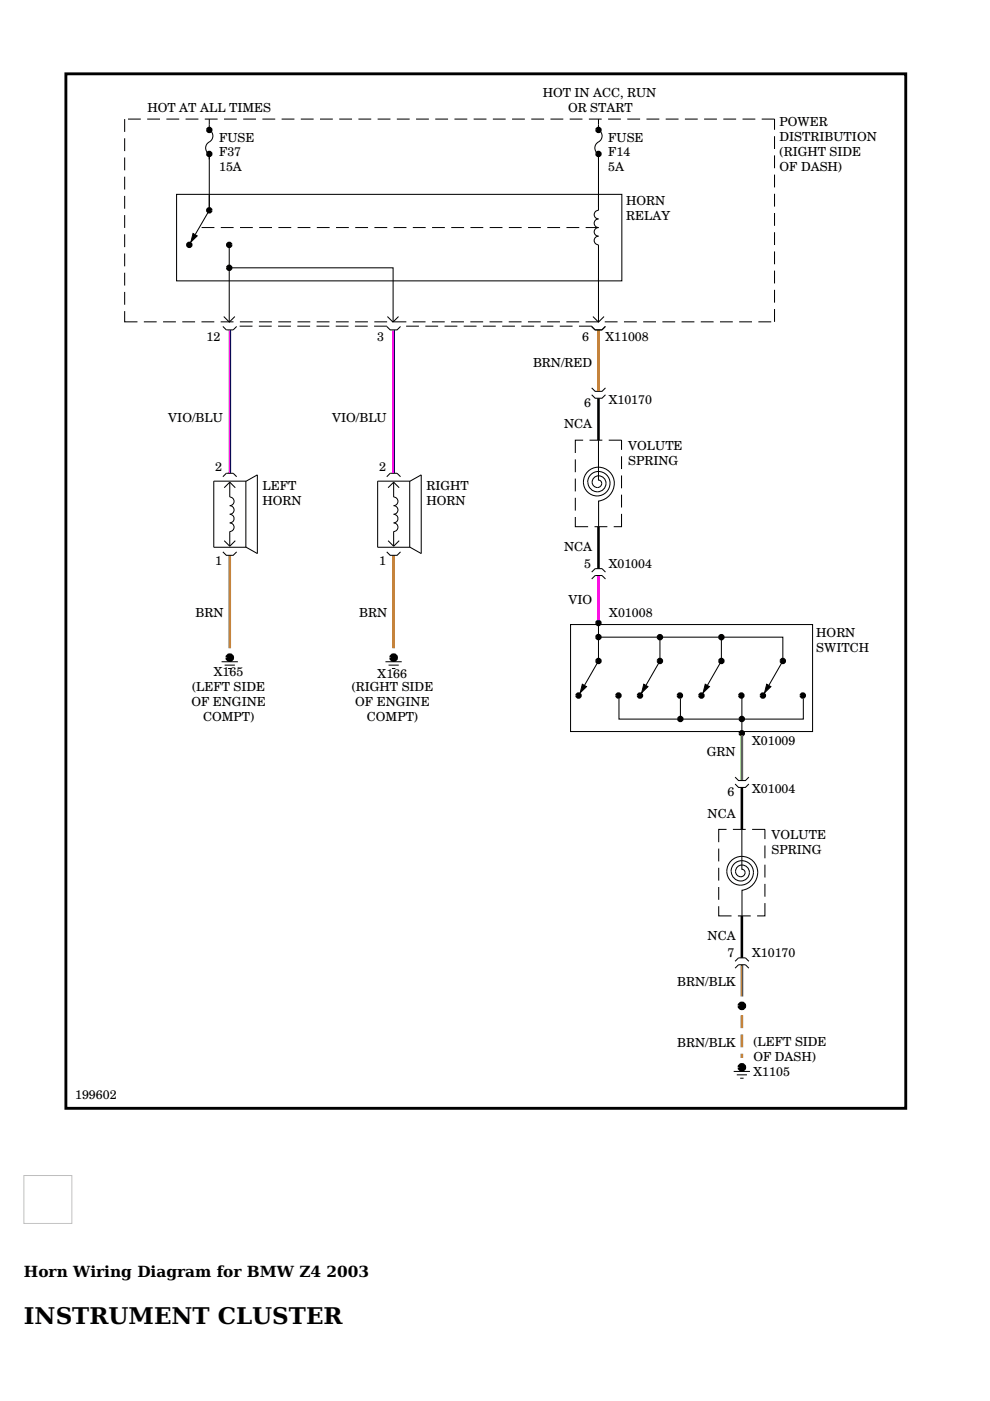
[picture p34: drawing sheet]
<svg xmlns="http://www.w3.org/2000/svg" width="210mm" height="297mm" viewBox="0 0 210 297" stroke-linecap="round" stroke-linejoin="round" font-family="sans-serif">
<defs><g id="words">
<text font-size="4.9" x="5.1" y="280.7">INSTRUMENT CLUSTER</text>
<g font-size="3.3">
<text x="5.1" y="270.8">Horn Wiring Diagram for BMW Z4</text>
<text x="69.3" y="270.8">2003</text>
</g>
<g font-size="2.6">
<text x="31.3" y="23.7">HOT AT ALL TIMES</text>
<text x="115.1" y="20.6">HOT IN ACC, RUN</text>
<text x="120.4" y="23.7">OR START</text>
<text x="165.3" y="29.9">DISTRIBUTION</text>
<text x="165.3" y="26.7">POWER</text>
<text x="46.5" y="33.2">F37</text>
<text x="46.5" y="30">FUSE</text>
<text x="129" y="30">FUSE</text>
<text x="129" y="33.2">F14</text>
<text x="165.3" y="33">(RIGHT SIDE</text>
<text x="46.5" y="36.3">15A</text>
<text x="129" y="36.3">5A</text>
<text x="165.3" y="36.2">OF DASH)</text>
<text x="132.7" y="46.6">RELAY</text>
<text x="132.7" y="43.4">HORN</text>
<text x="43.8" y="72.2">12</text>
<text x="80" y="72.2">3</text>
<text x="113" y="77.8">BRN/RED</text>
<text x="123.4" y="72.2">6</text>
<text x="128.4" y="72.3">X11008</text>
<text x="35.7" y="89.4">VIO/BLU</text>
<text x="70.4" y="89.4">VIO/BLU</text>
<text x="123.9" y="86.3">6</text>
<text x="129.1" y="85.6">X10170</text>
<text x="119.6" y="90.8">NCA</text>
<text x="133.2" y="95.4">VOLUTE</text>
<text x="45.6" y="99.8">2</text>
<text x="80.4" y="99.8">2</text>
<text x="133.2" y="98.5">SPRING</text>
<text x="55.7" y="107.2">HORN</text>
<text x="55.7" y="104">LEFT</text>
<text x="90.4" y="104">RIGHT</text>
<text x="90.4" y="107.2">HORN</text>
<text x="45.6" y="119.8">1</text>
<text x="80.4" y="119.8">1</text>
<text x="119.6" y="116.9">NCA</text>
<text x="123.9" y="120.4">5</text>
<text x="129.1" y="120.4">X01004</text>
<text x="41.4" y="130.8">BRN</text>
<text x="76.2" y="130.8">BRN</text>
<text x="120.5" y="128.1">VIO</text>
<text x="129.2" y="130.8">X01008</text>
<text x="173.1" y="135.1">HORN</text>
<text x="45.3" y="143.4">X165</text>
<text x="80.1" y="143.7">X166</text>
<text x="173.1" y="138.3">SWITCH</text>
<text x="40.6" y="149.7">OF ENGINE</text>
<text x="40.7" y="146.6">(LEFT SIDE</text>
<text x="74.6" y="146.6">(RIGHT SIDE</text>
<text x="75.3" y="149.7">OF ENGINE</text>
<text x="43.1" y="152.9">COMPT)</text>
<text x="77.8" y="152.9">COMPT)</text>
<text x="149.9" y="160.3">GRN</text>
<text x="159.5" y="158">X01009</text>
<text x="150" y="173.3">NCA</text>
<text x="154.3" y="168.9">6</text>
<text x="159.5" y="168.1">X01004</text>
<text x="163.6" y="177.9">VOLUTE</text>
<text x="163.6" y="181">SPRING</text>
<text x="150" y="199.4">NCA</text>
<text x="154.3" y="202.9">7</text>
<text x="159.5" y="202.9">X10170</text>
<text x="143.6" y="209">BRN/BLK</text>
<text x="159.8" y="221.9">(LEFT SIDE</text>
<text x="143.6" y="222">BRN/BLK</text>
<text x="159.8" y="225">OF DASH)</text>
<text x="15.9" y="233">199602</text>
<text x="159.8" y="228.2">X1105</text>
</g>
</g></defs>
<g fill="none" stroke="#000" stroke-width=".22">
<path d="M26.4 25.2v2.8M26.4 29.3v2.7M26.4 33.4v2.7M26.4 37.5v2.7M27.1 25.2h2.8M31.2 25.2h2.7M35.3 25.2h2.7M39.4 25.2h2.7M43.4 25.2h2.7M44.4 25.2v2.4a1.52 1.52 0 0 1 .7 1.4 1.52 1.52 0 0 1-1 1.3 1.44 1.44 0 0 0 .3 2.3v12l-3 5.2M47.5 25.2h2.7M51.6 25.2h2.7"/>
<path d="M55.6 25.2h2.8M59.7 25.2h2.7M63.8 25.2h2.7M67.9 25.2h2.7M71.9 25.2h2.7M76 25.2h2.7M80.1 25.2h2.7M84.1 25.2h2.8M88.2 25.2h2.7M92.3 25.2h2.7M96.4 25.2h2.7M100.4 25.2h2.7"/>
<path d="M104.5 25.2h2.7M108.6 25.2h2.7M112.6 25.2h2.8M116.7 25.2h2.7M120.8 25.2h2.7M124.9 25.2h2.7M126.9 25.2v2.4a1.52 1.52 0 0 1 .7 1.4 1.52 1.52 0 0 1-1 1.3 1.44 1.44 0 0 0 .3 2.3v12a.91 .91 0 0 0-.9 .9 .91 .91 0 0 0 .9 .9 .91 .91 0 0 0-.9 .9 .91 .91 0 0 0 .9 .9 .91 .91 0 0 0-.9 1 .91 .91 0 0 0 .9 .9 .91 .91 0 0 0-.9 .9 .91 .91 0 0 0 .9 .9M128.9 25.2h2.7M133 25.2h2.7M137.1 25.2h2.7M141.1 25.2h2.8M145.2 25.2h2.7"/>
<path d="M149.3 25.2h2.7M153.4 25.2h2.7M157.4 25.2h2.7M161.5 25.2h2.7v2.3M164.2 28.9v2.7M164.2 32.9v2.8M164.2 37v2.7M26.4 41.5v2.8M26.4 45.6v2.7M26.4 49.7v2.7M26.4 53.8v2.7M26.4 57.8v2.7"/>
<path d="M37.4 41.2h94.4v18.4h-94.4zM48.6 56.8h34.7v11.4M48.6 51.9v16.3M126.9 52v16.3M164.2 41.1v2.7M164.2 45.2v2.7M164.2 49.2v2.7M164.2 53.3v2.7M164.2 57.4v2.7M26.4 66v2.2h2.7M26.4 61.9v2.7M30.5 68.2h2.7"/>
<path d="M34.6 68.2h2.7M38.6 68.2h2.8M42.7 68.2h2.7M46.8 68.2h2.7M47.3 69.2l.7 .7h1.4l.8-.7M47.4 67.1l1.2 1.2 1.2-1.2M50.9 68.2h2.7M54.9 68.2h2.7M59 68.2h2.7M63.1 68.2h2.7M67.1 68.2h2.8M71.2 68.2h2.7"/>
<path d="M75.3 68.2h2.7M79.4 68.2h2.7M82 69.2l.7 .7h1.5l.7-.7M82.1 67.1l1.2 1.2 1.2-1.2M83.4 68.2h2.8M87.5 68.2h2.7M91.6 68.2h2.7M95.7 68.2h2.7M99.7 68.2h2.7M103.8 68.2h2.7M107.9 68.2h2.7M111.9 68.2h2.8"/>
<path d="M116 68.2h2.7M120.1 68.2h2.7M124.2 68.2h2.7M125.4 69.2l.8 .7h1.4l.8-.7-.8 .7h-1.4zM125.7 67.1l1.2 1.2 1.2-1.2M128.2 68.2h2.7M132.3 68.2h2.7M136.4 68.2h2.7M140.4 68.2h2.8M144.5 68.2h2.7M148.6 68.2h2.7M152.7 68.2h2.7"/>
<path d="M156.7 68.2h2.7M160.8 68.2h2.7M164.2 61.5v2.7M164.2 65.5v2.7M122 97.4v2.7M123.6 93.3h-1.6v2.7M125 93.3h2.7M125.5 82.2l.7 .8h1.4l.8-.8M125.5 83.7l.7 .7h1.4l.8-.7M126.9 93.3v8.5a.85 .85 0 0 1 .5 1.3 .85 .85 0 0 1-1.4 0 1.37 1.37 0 0 1 .2-2 1.37 1.37 0 0 1 2 .4 1.89 1.89 0 0 1-1.3 2.8 1.89 1.89 0 0 1-2.3-2.1M129.1 93.3h2.7v2.1M131.8 96.7v2.8"/>
<path d="M45.3 102h6.8v14h-6.8zM47.3 117l.7 .7h1.4l.8-.7M47.3 101.1l.7-.8h1.4l.8 .8M47.5 114.6l1.2 1.2M48.7 102.2l1.2 1.2M48.7 102.2l-1.2 1.2M48.7 102.2v3.2M48.7 112.7v3.1M49.9 114.6l-1.2 1.2M52.1 102.1l2.5-1.4v16.7l-2.5-1.4M80.1 102h6.8v14h-6.8zM82 117l.7 .7h1.5l.7-.7"/>
<path d="M82 101.1l.7-.8h1.5l.7 .8M82.3 114.6l1.2 1.2M83.5 102.2l1.1 1.2M83.5 102.2l-1.2 1.2M83.5 102.2v3.2M83.5 112.7v3.1M84.6 114.6l-1.1 1.2M86.8 102.1l2.5-1.4v16.7l-2.5-1.4M122 109.6v2.1h2.7M122 101.5v2.7M122 105.5v2.8M124.6 102.2a2.4 2.4 0 0 1 3.1-2.1 2.4 2.4 0 0 1 1.4 3.5 2.93 2.93 0 0 1-4.7 .6 2.93 2.93 0 0 1 .7-4.6 3.4 3.4 0 0 1 5.1 2.8"/>
<path d="M126.1 111.7h2.7M130.2 102.4a3.8 3.8 0 0 1-3.3 3.8v5.5M131.8 109v2.7h-1.7M131.8 100.8v2.7M131.8 104.9v2.7M121 132.4h51.3v22.7h-51.3zM125.5 121.3l.7-.7h1.4l.8 .7M125.5 122.8l.7-.8h1.4l.8 .8M126.9 132.6v7.5l-3 5.2M126.9 135.1h39.1v4.8M139.9 135.1v4.8M153 135.1v5.3"/>
<path d="M47 140.3h3.4M47.6 141h2.2M48.4 141.7h.7M81.7 140.3h3.5M82.4 141h2.1M83.1 141.7h.7M131.2 148.1v4.4h39.1v-4.4M139.9 140.1l-3 5.2M144.3 148.1v4.4M153 140.1l-3 5.2M157.3 147.5v7.6M166 140.1l-3 5.2"/>
<path d="M152.4 179.9v2.7M154 175.8h-1.6v2.8M155.4 175.8h2.7M155.9 164.8l.7 .7h1.4l.8-.7M155.9 166.2l.7 .8h1.4l.8-.8M157.3 175.8v8.5a.68 .68 0 0 1 .7 .7M159.5 175.8h2.7v2.1M162.2 179.3v2.7M152.4 192.1v2.1h2.7M152.4 184v2.7M152.4 188.1v2.7M155 184.7a2.37 2.37 0 0 1 2.5-2.2 2.37 2.37 0 0 1 2.2 2.5"/>
<path d="M155 184.8a1.89 1.89 0 0 0 2.3 2 1.89 1.89 0 0 0 1.3-2.8 1.37 1.37 0 0 0-2-.4 1.37 1.37 0 0 0-.2 2.1l.7 .2M156.5 194.2h2.7M157.3 181.6a3.6 3.6 0 0 1 3.4 3.5 3.6 3.6 0 0 1-3.4 3.7v5.4M157.3 181.6a3 3 0 0 0-3.1 3.7 3 3 0 0 0 4.5 1.8 2.71 2.71 0 0 0 1-2.1M158 185a.9 .9 0 0 1-.9 .9M162.2 191.5v2.7h-1.7M162.2 183.3v2.7M162.2 187.4v2.7M155.9 203.8l.7-.7h1.4l.8 .7M155.9 205.3l.7-.8h1.4l.8 .8M155.6 227.2h3.4M156.2 227.9h2.2"/>
<path d="M156.9 228.6h.8"/>
</g>
<g fill="none" stroke="#000" stroke-width=".68" stroke-linecap="butt">
<circle cx="44.4" cy="32.6" r=".34"/>
<circle cx="44.4" cy="27.6" r=".34"/>
<circle cx="126.9" cy="32.6" r=".34"/>
<circle cx="126.9" cy="27.6" r=".34"/>
<circle cx="40.1" cy="51.9" r=".34"/>
<circle cx="44.4" cy="44.6" r=".34"/>
<circle cx="48.6" cy="51.9" r=".34"/>
<circle cx="48.6" cy="56.8" r=".34"/>
<circle cx="126.9" cy="132.1" r=".34"/>
<circle cx="126.9" cy="135.1" r=".34"/>
<circle cx="139.9" cy="135.1" r=".34"/>
<circle cx="153" cy="135.1" r=".34"/>
<circle cx="122.7" cy="147.5" r=".34"/>
<circle cx="126.9" cy="140.1" r=".34"/>
<circle cx="131.1" cy="147.5" r=".34"/>
<circle cx="135.7" cy="147.5" r=".34"/>
<circle cx="139.9" cy="140.1" r=".34"/>
<circle cx="144.2" cy="147.5" r=".34"/>
<circle cx="144.3" cy="152.4" r=".34"/>
<circle cx="148.7" cy="147.5" r=".34"/>
<circle cx="153" cy="140.1" r=".34"/>
<circle cx="157.2" cy="147.5" r=".34"/>
<circle cx="157.3" cy="152.4" r=".34"/>
<circle cx="157.3" cy="155.5" r=".34"/>
<circle cx="161.8" cy="147.5" r=".34"/>
<circle cx="166" cy="140.1" r=".34"/>
<circle cx="170.2" cy="147.5" r=".34"/>
</g>
<g fill="none" stroke="#000" stroke-width=".21">
<path d="M40.9 49.5l.9 .5-1.3 1.3zM42.7 48.2h2.8M46.8 48.2h2.7M50.9 48.2h2.7M55 48.2h2.7M59 48.2h2.7M63.1 48.2h2.7M67.2 48.2h2.7M71.2 48.2h2.8M75.3 48.2h2.7M79.4 48.2h2.7M83.5 48.2h2.7"/>
<path d="M87.5 48.2h2.7M91.6 48.2h2.7M95.7 48.2h2.7M99.7 48.2h2.8M103.8 48.2h2.7M107.9 48.2h2.7M112 48.2h2.7M116 48.2h2.8M120.1 48.2h2.7M124.2 48.2h2.7M50.8 69.2h2.7M54.9 69.2h2.7"/>
<path d="M59 69.2h2.7M63 69.2h2.7M67.1 69.2h2.7M71.2 69.2h2.7M75.2 69.2h2.8M79.3 69.2h2.7M86.1 69.2h2.7M90.2 69.2h2.7M94.2 69.2h2.8M98.3 69.2h2.7M102.4 69.2h2.7M106.5 69.2h2.7"/>
<path d="M110.5 69.2h2.7M114.6 69.2h2.7M118.7 69.2h2.7M122.8 69.2h2.7M48.7 105.4a.91 .91 0 0 1 .9 .9 .91 .91 0 0 1-.9 .9 .91 .91 0 0 1 .9 .9 .91 .91 0 0 1-.9 .9 .91 .91 0 0 1 .9 1 .91 .91 0 0 1-.9 .9 .91 .91 0 0 1 .9 .9 .91 .91 0 0 1-.9 .9M83.5 105.4a.91 .91 0 0 1 .9 .9 .91 .91 0 0 1-.9 .9 .91 .91 0 0 1 .9 .9 .91 .91 0 0 1-.9 .9 .91 .91 0 0 1 .9 1 .91 .91 0 0 1-.9 .9 .91 .91 0 0 1 .9 .9 .91 .91 0 0 1-.9 .9M123.5 145.1l.9 .5-1.4 1.3zM136.5 145.1l.9 .5-1.4 1.3zM149.5 145.1l.9 .5-1.3 1.3zM162.6 145.1l.8 .5-1.3 1.3z"/>
</g>
<path d="M40.9 49.5l.9 .5-1.3 1.3zM123.5 145.1l.9 .5-1.4 1.3zM136.5 145.1l.9 .5-1.4 1.3zM149.5 145.1l.9 .5-1.3 1.3zM162.6 145.1l.8 .5-1.3 1.3z" fill="#000"/>
<path d="M14 15.7h178v219.3h-178z" fill="none" stroke="#000" stroke-width=".61" stroke-linecap="butt"/>
<path d="M126.9 84.4v8.9M126.9 111.7v8.9M157.3 167v8.8M157.3 194.2v8.9" fill="none" stroke="#000" stroke-width=".54"/>
<path d="M126.9 122.1v9.4" fill="none" stroke="#f0f" stroke-width=".54"/>
<g fill="none" stroke="#000" stroke-width=".91" stroke-linecap="butt">
<circle cx="48.7" cy="139.4" r=".46"/>
<circle cx="83.5" cy="139.4" r=".46"/>
<circle cx="157.3" cy="213.3" r=".45"/>
<circle cx="157.3" cy="226.3" r=".45"/>
</g>
<path d="M48.7 117.7v19.7M83.5 117.7v19.7M157.3 215.3v2.7M157.3 219.3v2.8M157.3 223.4v.9" fill="none" stroke="#b28600" stroke-width=".54"/>
<path d="M157.3 155.9v9.6" fill="none" stroke="#39e500" stroke-width=".54"/>
<path d="M48.6 69.9v30.4M83.4 69.9v30.4" fill="none" stroke="#f0f" stroke-width=".36"/>
<path d="M48.9 69.9v30.4M83.6 69.9v30.4" fill="none" stroke="#00f" stroke-width=".21"/>
<path d="M126.8 69.9v12.9M157.2 204.6v6.7" fill="none" stroke="#b28600" stroke-width=".36"/>
<path d="M127.1 69.9v12.9" fill="none" stroke="#f00" stroke-width=".21"/>
<path d="M157.5 204.6v6.7" fill="none" stroke="#323232" stroke-width=".21"/>
<path d="M5.1 249.2h10.1v10.2h-10.1z" fill="none" stroke="#c0c0c0" stroke-width=".21"/>
<use href="#words"/>
</svg>
